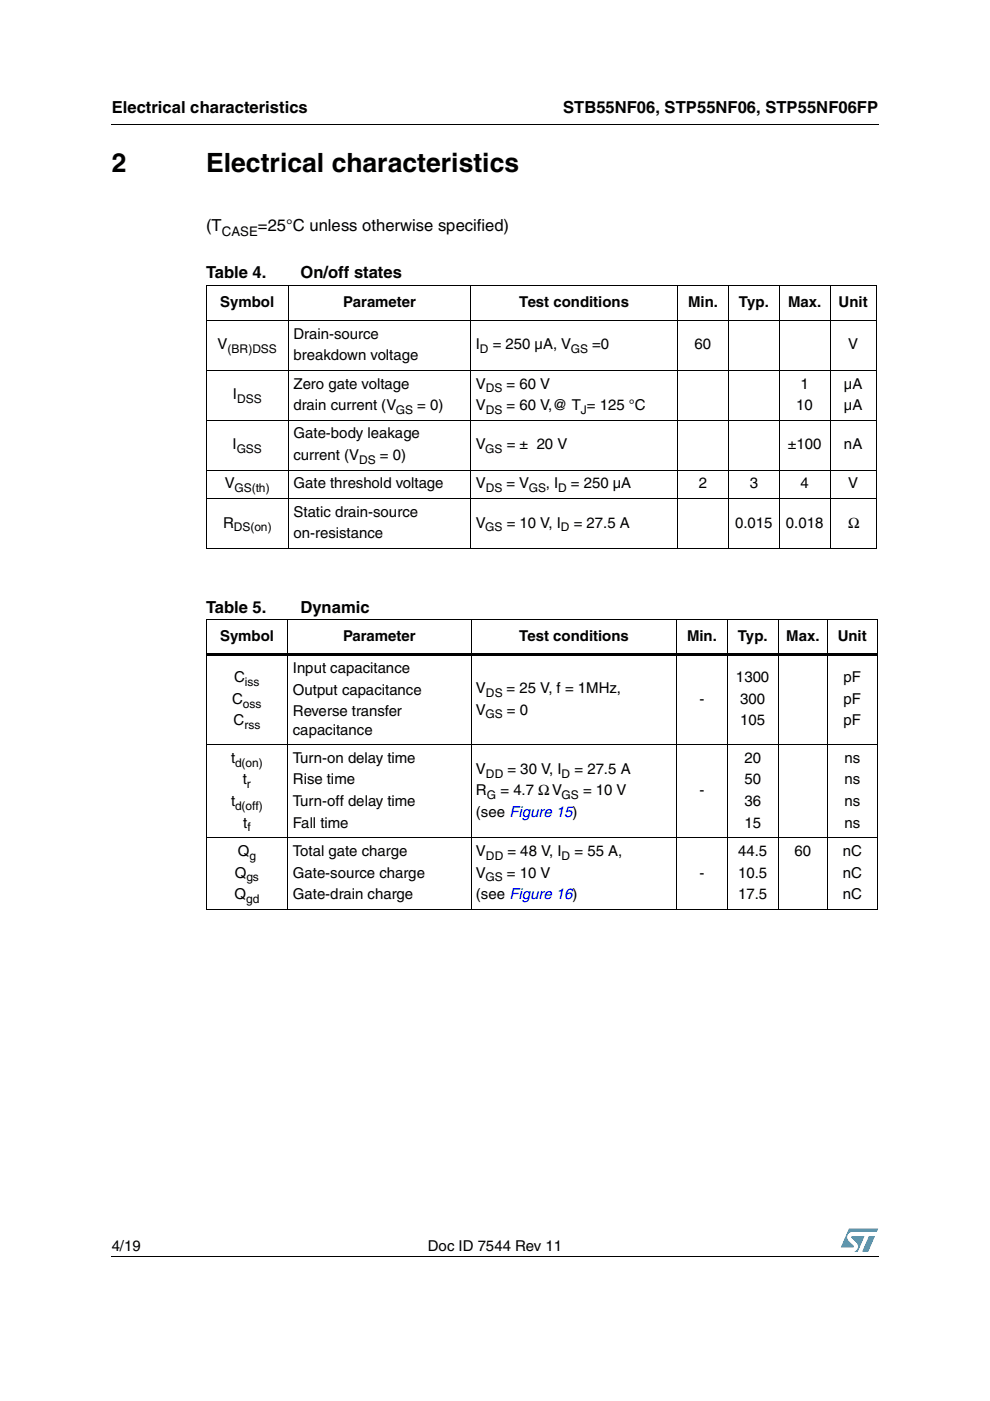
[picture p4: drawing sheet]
<svg xmlns="http://www.w3.org/2000/svg" width="210mm" height="297mm" viewBox="0 0 210 297" stroke-linecap="round" stroke-linejoin="round" font-family="sans-serif">
<defs><g id="words">
<g font-size="5.6">
<text x="23.7" y="36.4">2</text>
<text x="43.7" y="36.4">Electrical characteristics</text>
</g>
<g font-size="3.5">
<text x="23.7" y="23.9">Electrical characteristics</text>
<text x="119.4" y="23.9">STB55NF06, STP55NF06, STP55NF06FP</text>
<text x="43.7" y="49.1">(T</text>
<text x="54.7" y="49.1">=25°C unless otherwise specified)</text>
<text x="43.7" y="59">Table 4.</text>
<text x="63.7" y="59">On/off states</text>
<text x="43.7" y="129.9">Table 5.</text>
<text x="63.7" y="129.9">Dynamic</text>
</g>
<g font-size="3.2">
<text x="46.7" y="65.1">Symbol</text>
<text x="72.8" y="65.1">Parameter</text>
<text x="110.1" y="65.1">Test conditions</text>
<text x="145.9" y="65.1">Min.</text>
<text x="156.7" y="65.1">Typ.</text>
<text x="167.1" y="65.1">Max.</text>
<text x="177.8" y="65.1">Unit</text>
<text x="62.2" y="71.8">Drain-source</text>
<text x="46.1" y="74.1">V</text>
<text x="62.2" y="76.4">breakdown voltage</text>
<text x="100.9" y="74.1">I</text>
<text x="104.5" y="74.1">= 250 µA, V</text>
<text x="125.6" y="74.1">=0</text>
<text x="147.3" y="74.1">60</text>
<text x="179.8" y="74.1">V</text>
<text x="62.2" y="82.4">Zero gate voltage</text>
<text x="100.9" y="82.4">V</text>
<text x="107.4" y="82.4">= 60 V</text>
<text x="169.7" y="82.4">1</text>
<text x="178.9" y="82.4">µA</text>
<text x="49.4" y="84.7">I</text>
<text x="62.2" y="87">drain current (V</text>
<text x="88.4" y="87">= 0)</text>
<text x="100.9" y="87">V</text>
<text x="107.4" y="87">= 60 V,@ T = 125 °C</text>
<text x="168.8" y="87">10</text>
<text x="178.9" y="87">µA</text>
<text x="49.3" y="95.2">I</text>
<text x="62.2" y="93">Gate-body leakage</text>
<text x="100.9" y="95.2">V</text>
<text x="107.4" y="95.2">= ± 20 V</text>
<text x="167" y="95.2">±100</text>
<text x="178.9" y="95.2">nA</text>
<text x="62.2" y="97.5">current (V</text>
<text x="80.6" y="97.5">= 0)</text>
<text x="47.7" y="103.5">V</text>
<text x="62.2" y="103.5">Gate threshold voltage</text>
<text x="100.9" y="103.5">V</text>
<text x="107.4" y="103.5">= V</text>
<text x="115.7" y="103.5">, I</text>
<text x="121" y="103.5">= 250 µA</text>
<text x="148.2" y="103.5">2</text>
<text x="159" y="103.5">3</text>
<text x="169.7" y="103.5">4</text>
<text x="179.8" y="103.5">V</text>
<text x="47.3" y="111.8">R</text>
<text x="62.2" y="109.5">Static drain-source</text>
<text x="100.9" y="111.8">V</text>
<text x="107.4" y="111.8">= 10 V, I</text>
<text x="121.7" y="111.8">= 27.5 A</text>
<text x="155.9" y="111.8">0.015</text>
<text x="166.6" y="111.8">0.018</text>
<text x="179.8" y="111.8">Ω</text>
<text x="62.2" y="114.1">on-resistance</text>
<text x="46.7" y="136">Symbol</text>
<text x="72.7" y="136">Parameter</text>
<text x="110.1" y="136">Test conditions</text>
<text x="145.7" y="136">Min.</text>
<text x="156.4" y="136">Typ.</text>
<text x="166.7" y="136">Max.</text>
<text x="177.6" y="136">Unit</text>
<text x="62.1" y="142.7">Input capacitance</text>
<text x="49.2" y="149.2">C</text>
<text x="49.7" y="144.7">C</text>
<text x="62.1" y="147.3">Output capacitance</text>
<text x="100.9" y="146.9">V</text>
<text x="107.4" y="146.9">= 25 V, f = 1MHz,</text>
<text x="148.3" y="149.2">-</text>
<text x="156" y="144.7">1300</text>
<text x="156.9" y="149.2">300</text>
<text x="178.9" y="144.7">pF</text>
<text x="178.9" y="149.2">pF</text>
<text x="49.5" y="153.8">C</text>
<text x="62.1" y="151.8">Reverse transfer</text>
<text x="62.1" y="155.7">capacitance</text>
<text x="100.9" y="151.5">V</text>
<text x="107.4" y="151.5">= 0</text>
<text x="156.9" y="153.8">105</text>
<text x="178.9" y="153.8">pF</text>
<text x="49" y="161.8">t</text>
<text x="62.1" y="161.8">Turn-on delay time</text>
<text x="157.8" y="161.8">20</text>
<text x="179.1" y="161.8">ns</text>
<text x="51.5" y="166.3">t</text>
<text x="62.1" y="166.3">Rise time</text>
<text x="100.9" y="164">V</text>
<text x="107.6" y="164">= 30 V, I</text>
<text x="121.8" y="164">= 27.5 A</text>
<text x="157.8" y="166.3">50</text>
<text x="179.1" y="166.3">ns</text>
<text x="49" y="170.9">t</text>
<text x="62.1" y="170.9">Turn-off delay time</text>
<text x="100.9" y="168.6">R</text>
<text x="100.9" y="173.2">(see Figure 15)</text>
<text x="106.1" y="168.6">= 4.7 ΩV</text>
<text x="123.6" y="168.6">= 10 V</text>
<text x="148.3" y="168.6">-</text>
<text x="157.8" y="170.9">36</text>
<text x="179.1" y="170.9">ns</text>
<text x="51.6" y="175.5">t</text>
<text x="62.1" y="175.5">Fall time</text>
<text x="157.8" y="175.5">15</text>
<text x="179.1" y="175.5">ns</text>
<text x="50.4" y="181.5">Q</text>
<text x="62.1" y="181.5">Total gate charge</text>
<text x="100.9" y="181.5">V</text>
<text x="107.6" y="181.5">= 48 V, I</text>
<text x="121.8" y="181.5">= 55 A,</text>
<text x="156.5" y="181.5">44.5</text>
<text x="168.5" y="181.5">60</text>
<text x="178.7" y="181.5">nC</text>
<text x="49.7" y="190.7">Q</text>
<text x="49.8" y="186.1">Q</text>
<text x="62.1" y="186.1">Gate-source charge</text>
<text x="62.1" y="190.7">Gate-drain charge</text>
<text x="100.9" y="186.1">V</text>
<text x="100.9" y="190.7">(see Figure 16)</text>
<text x="107.4" y="186.1">= 10 V</text>
<text x="148.3" y="186.1">-</text>
<text x="156.5" y="186.1">10.5</text>
<text x="156.5" y="190.7">17.5</text>
<text x="178.7" y="186.1">nC</text>
<text x="178.7" y="190.7">nC</text>
<text x="23.7" y="265.1">4/19</text>
<text x="90.7" y="265.1">Doc ID 7544 Rev 11</text>
</g>
<text font-size="2.8" x="47" y="50">CASE</text>
<g font-size="2.5">
<text x="48.3" y="74.9">(BR)DSS</text>
<text x="101.7" y="74.9">D</text>
<text x="121" y="74.9">GS</text>
<text x="103" y="83.1">DS</text>
<text x="50.2" y="85.5">DSS</text>
<text x="83.9" y="87.8">GS</text>
<text x="103" y="87.8">DS</text>
<text x="123.1" y="87.8">J</text>
<text x="50.2" y="96.1">GSS</text>
<text x="76.2" y="98.3">DS</text>
<text x="102.9" y="96.1">GS</text>
<text x="49.7" y="104.3">GS(th)</text>
<text x="103" y="104.3">DS</text>
<text x="112.1" y="104.3">GS</text>
<text x="118.4" y="104.3">D</text>
<text x="49.6" y="112.6">DS(on)</text>
<text x="102.9" y="112.6">GS</text>
<text x="118.9" y="112.6">D</text>
<text x="51.9" y="145.4">iss</text>
<text x="103" y="147.7">DS</text>
<text x="51.5" y="150">oss</text>
<text x="51.8" y="154.6">rss</text>
<text x="103" y="152.3">GS</text>
<text x="49.8" y="162.5">d(on)</text>
<text x="52.4" y="167.1">r</text>
<text x="103" y="164.8">DD</text>
<text x="119.1" y="164.8">D</text>
<text x="49.8" y="171.7">d(off)</text>
<text x="103.2" y="169.4">G</text>
<text x="119" y="169.4">GS</text>
<text x="52.5" y="176.3">f</text>
<text x="52.9" y="182.3">g</text>
<text x="103" y="182.3">DD</text>
<text x="119.1" y="182.3">D</text>
<text x="52.2" y="191.5">gd</text>
<text x="52.2" y="186.9">gs</text>
<text x="103" y="186.9">GS</text>
</g>
</g></defs>
<g fill="#0099d8">
<path d="M184.2 262.1h1.3l-1.4 3.3h-1.3z"/>
<path d="M180 260.5h6.2l-.3 .7h-5.2a1.13 1.13 0 0 0-1 .7 1.13 1.13 0 0 0 .3 1.3l1 .9-.1 .4h-2.6z"/>
<path d="M180.6 262.1h2.7l-1.4 3.3h-.7a1.18 1.18 0 0 0 .4-1.9l-1.1-1z"/>
</g>
<path d="M23.6 26.2l.1 .2zM43.6 138.6h142.5v.5h-142.5zM23.6 266.3l.1 .1z" fill="#000"/>
<g fill="none" stroke="#000" stroke-width=".21">
<path d="M23.7 26.3h162.6M43.6 60.5h142.2M43.6 67.9h142.2M43.6 78.5h142.2M43.7 60.6v55.6M61.2 60.4v55.9M99.8 60.4v55.9M143.7 60.4v55.9M154.4 60.4v55.9M165.2 60.4v55.9M176 60.4v55.9M185.8 60.6v55.6"/>
<path d="M43.6 89.1h142.2M43.6 99.7h142.2M43.6 105.7h142.2M43.6 116.2h142.2M43.6 131.4h142.5M43.7 131.5v61.2M61 131.3v61.6M99.9 131.3v61.6M143.5 131.3v61.6M154.2 131.3v61.6M165 131.3v61.6M175.5 131.3v61.6"/>
<path d="M186 131.5v61.2M43.6 157.9h142.5M43.6 177.6h142.5M43.6 192.8h142.5M23.7 266.4h162.6"/>
</g>
<use href="#words"/>
</svg>
